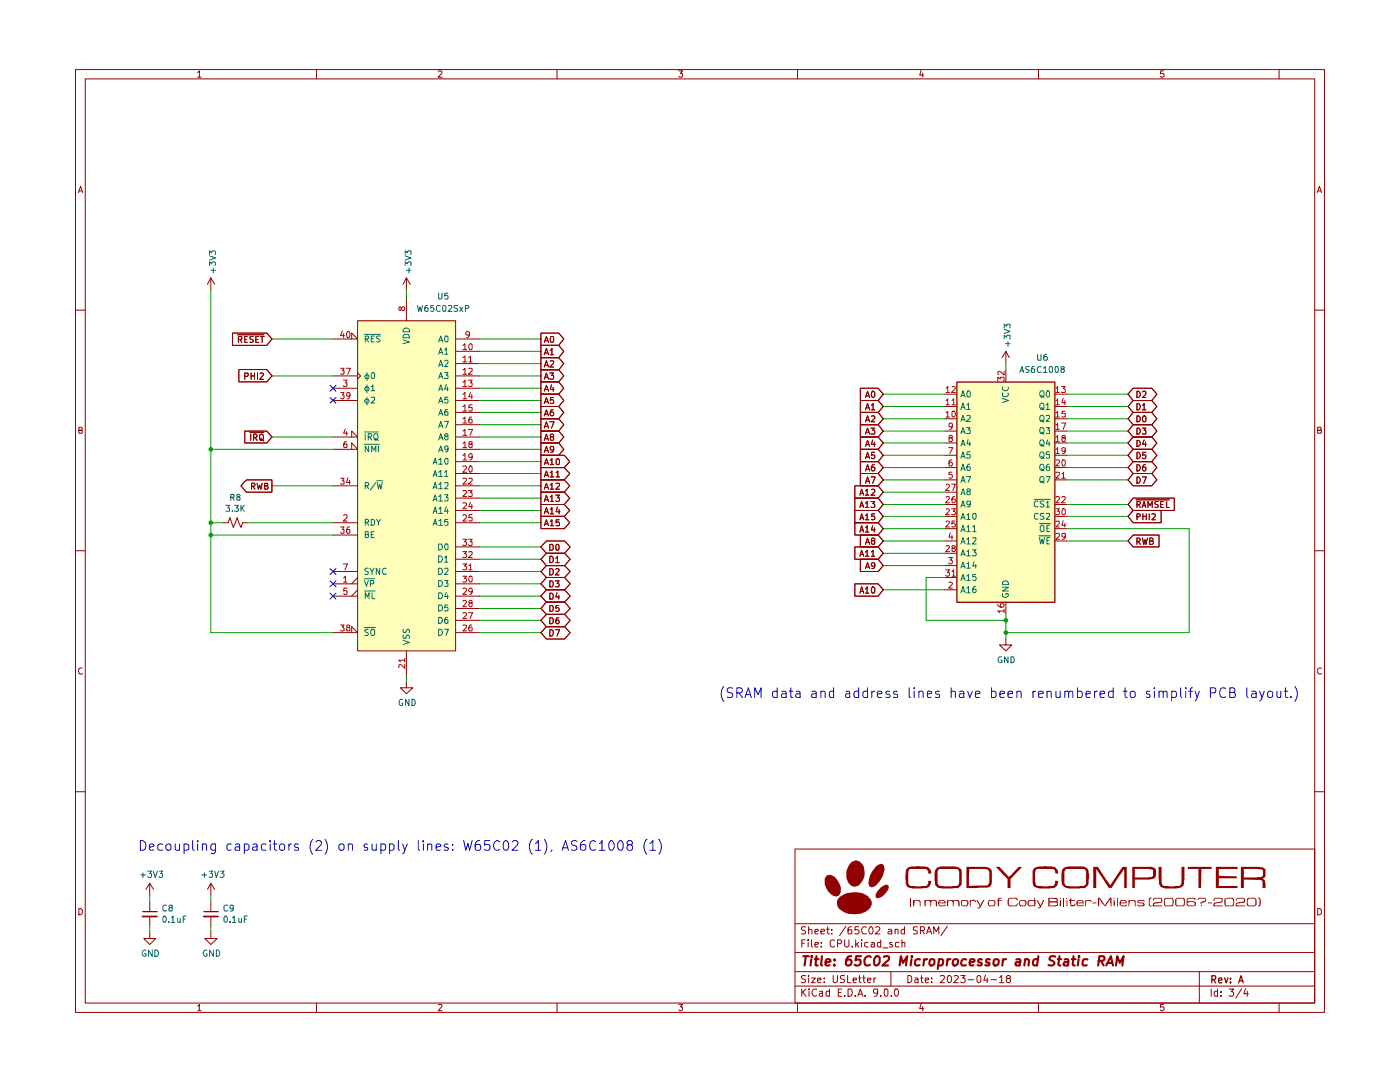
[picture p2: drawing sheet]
<svg xmlns="http://www.w3.org/2000/svg" width="279mm" height="216mm" viewBox="0 0 279 216" stroke-linecap="round" stroke-linejoin="round" font-family="sans-serif">
<g fill="none" stroke="#910000" stroke-width=".2">
<path d="M15.1 13.9h249.2v188.1h-249.2zM17 15.7h245.4v184.4h-245.4zM39.5 14.5l.3-.4v1.3M39.5 15.4h.6M63.2 13.9v1.8M87.5 14.2l.5-.1 .2 .3-.7 1h.7M111.2 13.9v1.8M135.5 14.1h.7l-.4 .5h.3v.7l-.5 .1-.1-.2M159.2 13.9v1.8M183.8 14.1l-.2 .9h.7M184.1 14.6v.8M207.3 13.9v1.8"/>
<path d="M232.2 14.1h-.6v.6l.6-.1 .1 .2v.4l-.2 .2h-.4l-.1-.2M255.3 13.9v1.8M15.7 38.4l.4-1.2 .4 1.2M15.7 38.1h.6M262.9 38.4l.4-1.2 .4 1.2M263.1 38.1h.5M15.1 61.9h1.9M262.4 61.9h1.9M15.7 85.8h.5l.2-.2-.1-.3h-.6v1.1h.6l.1-.5-.2-.1M263 85.8h.6v-.5h-.6v1.1h.6l.1-.4-.1-.2h-.2M15.1 109.9h1.9M262.4 109.9h1.9"/>
<path d="M16.4 133.3a.58 .58 0 0 0-.8 .6 .58 .58 0 0 0 .8 .5M263.7 133.3h-.3l-.4 .2 .1 .9 .3 .1 .3-.1M15.1 158h1.9M262.4 158h1.9M158.7 169.4h103.7v30.7h-103.7zM15.7 181.3h.3l.4 .3v.7l-.4 .2h-.3zM158.7 196.8h103.7M158.7 193.9h103.7M158.7 190.1h103.7M158.7 184.3h103.7M160 197.4v1.4M160 188.2h.5"/>
<path d="M160.2 197.9l.7 .9M160.7 187.5h-.7v1.5M160.8 194.7l-.6-.1-.3 .3a.74 .74 0 0 0 .8 .6l.1 .3-.3 .3-.6-.1M160.8 185l-.6-.1-.2 .2v.4l.5 .2 .3 .4-.2 .2h-.7M160.9 197.4l-.9 .7M161.3 187.5v.2M161.3 188v1M161.4 194.6v.2M161.4 185.6l.2-.2 .4 .2v.7M161.4 184.9v1.4M161.4 195.2v.9M161.5 197.4h.1"/>
<path d="M161.5 197.8v1M162 195.2h.7l-.7 .9h.7M162 187.5v1.3l.1 .2M162.6 188.5l.7-.1-.1-.4h-.5l-.1 .2v.6l.2 .2 .4-.1M162.6 185.9l.7-.1-.2-.4h-.3l-.2 .2v.6l.1 .1h.5M163 197.4h-.6a.79 .79 0 0 0-.3 .8 .79 .79 0 0 0 .6 .6l.3-.2M163.1 195.6l.7-.1v-.3h-.6l-.1 .1 .1 .7h.6M163.6 197.9h.6v.9M163.8 185.9l.8-.1-.1-.3-.4-.1-.3 .2 .1 .7h.6M163.9 188.8v.2M163.9 188v.2M164.2 198.1l-.6 .2-.1 .2 .2 .3 .5-.1"/>
<path d="M164.5 195.9v.2M164.5 195.2v.1M164.9 185.4h.6M165.2 184.9v1.3l.1 .1h.2M165.5 197.9l-.4-.1-.3 .3 .1 .6h.6M165.5 197.4v1.4M166 186.3h.1M166 185.5v.1M166.3 194.6l.1 1.4a.52 .52 0 0 0 .7-.2v-1.2M166.5 187.7l-.4-.2-.4 .4 .1 .9 .3 .2 .4-.2M167.1 188.3h.6l.3-.3v-.2l-.3-.3h-.6v1.5M167.3 198h.5"/>
<path d="M168 197.4h-.7v1.4h.7M168.6 198.6v.2M168.6 194.7h-.8a.57 .57 0 0 0 .1 .6 .57 .57 0 0 0 .6 .2l.1 .3a.6 .6 0 0 1-.9 .2M168.6 187.5v1.2l.3 .3h.3l.2-.3v-1.2M168.8 184.8l-1.2 1.9M169.2 194.6v1.5h.6M169.2 197.4h.6a.94 .94 0 0 1-.1 1.4h-.5zM169.9 184.9l-.4 .1-.3 .2v1.1h.8v-.7l-.5-.1-.3 .1v.2M170.1 188.8v.2M170.3 195.6l.6-.1v-.3h-.6v.1v.7h.6M170.7 198.6v.2M170.8 187.5v1.5"/>
<path d="M170.9 188.4l.5 .6M171.2 198.8l.5-1.4 .5 1.4M171.4 184.9h-.7l-.1 .7h.8v.7h-.8M171.4 195.2h.5M171.4 198.4h.6M171.4 188l-.6 .5M171.5 194.6v1.2l.4 .3M172 187.5v.2M172 188v1M172.2 195.2h.5M172.4 194.6v1.2l.1 .3h.2M172.6 198.6v.2"/>
<path d="M172.9 185.1l-.1-.1a.75 .75 0 0 0-.9 .4 .75 .75 0 0 0 .3 .9h.7M173.1 195.6l.7-.1-.1-.3h-.5l-.1 .1 .1 .7h.5M173.2 188h-.5l-.2 .3v.4a.45 .45 0 0 0 .7 .2M173.7 184.9a.87 .87 0 0 1 .3 1.4h-.4l-.2-.5 .1-.6zM173.9 188h.5l.1 1M174.4 195.2v.9M174.5 188.4h-.5l-.2 .2 .2 .4 .5-.1M174.7 185.1l.6-.2 .3 .4-.1 .3-.8 .7h.9M174.8 195.2h-.2l-.2 .2M175.2 197.9l-.3 .3-.5-.1v-.7h.7l.1 .2-.2 1-.5 .2M175.8 198.6v.2M175.8 188h-.5l-.2 .3v.4a.45 .45 0 0 0 .7 .2"/>
<path d="M175.8 187.5v1.5M176.2 189.1h1M176.5 197.4h.5l.2 .2v.9l-.3 .3a.99 .99 0 0 1-.4-1.4zM177.3 185.5l.4-.1 .3 .2v.7h-.7v-.4l.7-.1M177.8 193.9v2.9M177.9 198.6v.2M178.1 188h-.5l-.1 .3 .5 .2 .1 .3-.1 .2-.5-.1M178.6 197.4h.1a.75 .75 0 0 1 .7 .6 .75 .75 0 0 1-.4 .8l-.4-.2-.1-.4zM178.6 185.6l.2-.2 .4 .2v.7M178.6 185.4v.9M179.4 188l-.7 .1v.7l.3 .2 .4-.1M180 188.1l.5-.1 .1 1"/>
<path d="M180 187.5v1.5M180.5 184.9v1.4h-.5l-.2-.2v-.4a.45 .45 0 0 1 .7-.2M181.2 194.6h.3l.4 .4v.7l-.4 .4h-.3zM182.6 195.2h.5l.1 .9M183 185l-.5-.1-.2 .2v.4l.7 .3v.5h-.7M183.2 195.5h-.5l-.2 .2 .2 .4 .5-.1M183.7 185.7l.8-.1v-.5l-.3-.2h-.5v1.4M183.7 195.2h.5M183.9 194.6v1.2l.3 .3M184.1 185.7l.4 .6M184.7 195.6l.6-.1-.1-.3h-.5v.1v.7h.5M184.9 186.3l.5-1.4 .5 1.4"/>
<path d="M185.1 185.9h.7M185.9 195.9v.2M185.9 195.2v.1M186.3 186.3v-1.4l.6 1 .5-1v1.4M187.7 194.8l.2-.2 .5 .1 .1 .5-.9 .9h.9M189.1 184.8l-1.3 1.9M189.2 194.7l.2-.1a.75 .75 0 0 1 .5 .8 .75 .75 0 0 1-.5 .7 1.01 1.01 0 0 1-.2-1.4zM190.4 194.8l.6-.2 .3 .5-1 1h1M191.8 194.6h.8l-.5 .6 .4 .1 .1 .5-.2 .3h-.5l-.1-.2M193.2 195.5h1.1M195 194.9l.3-.3 .4 .3v.9l-.3 .3-.4-.3zM196.7 194.6l-.4 1h.9"/>
<path d="M197 195.2v.9M197.8 195.5h1.1M199.5 195.1l.4-.5v1.5M199.5 196.1h.8M201.2 195.2h-.3l-.1-.3 .4-.3h.2l.3 .3-.1 .3-.8 .3v.3l.4 .3h.2l.3-.3v-.3l-.3-.3M239.3 193.9v6.2M241.7 197.4v1.4M243 197.9l-.4-.1-.3 .3 .1 .6h.6M243 197.4v1.4M243.7 198.6v.2M243.7 197.9v.1M245.3 197.4h.9l-.5 .5h.3l.2 .2-.1 .5-.1 .2h-.5l-.2-.2"/>
<path d="M247.8 197.3l-1.2 1.8M248.6 197.3l-.4 1h1M248.9 197.8v1M263 181.3a.65 .65 0 0 1 .7 .6 .65 .65 0 0 1-.7 .6zM39.5 200.7l.3-.3v1.3M39.5 201.7h.6M63.2 200.1v1.9M87.5 200.5l.5-.1 .2 .3-.7 1h.7M111.2 200.1v1.9M135.5 200.4h.7l-.4 .5h.3v.7l-.5 .1-.1-.2M159.2 200.1v1.9M183.8 200.3l-.2 .9h.7"/>
<path d="M184.1 200.8v.9M207.3 200.1v1.9M232.2 200.4h-.6v.6l.6-.1 .1 .2v.3l-.2 .3h-.4l-.1-.2M255.3 200.1v1.9"/>
</g>
<path d="M241.8 195.4h.7l.1-.6-.8-.1v1.4M242.2 195.4l.4 .7M243.2 195.6l.7-.1-.2-.4-.4 .1-.1 .7 .2 .2 .4-.1M244.4 195.1l.3 1 .4-1M245.6 196v.1M245.6 195.2v.2M247.2 196.1l.5-1.4 .4 1.4M247.4 195.7h.6" fill="none" stroke="#910000" stroke-width=".25"/>
<g fill="none" stroke="#910000" stroke-width=".42">
<path d="M160.3 190.8h1.1M160.8 190.8l-.2 1.9M161.9 191.4l-.1 1.3M162 190.8v.2M162.6 191.4h.8M162.9 190.8l-.1 1.8 .4 .1M164 190.8l-.1 1.6 .1 .3M164.8 192.1l.9-.2-.1-.4a.6 .6 0 0 0-.8 .1v1h.8M166.5 192.5v.2M166.6 191.5v.1M169.9 190.8a.88 .88 0 0 0-1 .8l-.1 .7 .1 .3a.65 .65 0 0 0 1-.3v-.7a.6 .6 0 0 0-1 .3M171.8 190.8h-.9l-.2 .8 .3-.1 .7 .1v.7l-.4 .4h-.5l-.2-.2"/>
<path d="M173.8 191l-.1-.1a.77 .77 0 0 0-.9 .1 1.02 1.02 0 0 0 .2 1.7l.6-.2M174.8 190.9l.4-.1 .3 .2 .1 1-.3 .5-.3 .2-.5-.2a1.44 1.44 0 0 1 .3-1.6zM176.4 191l.3-.2h.5l.2 .2v.3l-.1 .3-1.2 1.1h1.1M179.5 192.7l.3-1.9 .4 1.3 .9-1.3-.3 1.9M181.9 191.4l-.2 1.3M182 190.8v.2M183.6 191.5a.65 .65 0 0 0-.9 .2v.8a.64 .64 0 0 0 .8 .1M184.4 191.4l-.1 1.3M185 191.4l-.4 .1-.2 .2M185.6 191.6l.3-.2 .6 .2v.7l-.4 .4-.5-.1-.1-.3zM187.4 191.5l.5-.1 .3 .2v.7l-.5 .4-.5-.1M187.4 191.4l-.2 1.9"/>
<path d="M189.1 191.4l-.2 1.3M189.7 191.4l-.4 .1-.2 .2M190.3 191.6l.1-.1a.54 .54 0 0 1 .8 .2l-.1 .6-.4 .4h-.2l-.4-.4zM192.8 191.5a.65 .65 0 0 0-.9 .2l-.1 .6 .2 .3h.7M193.5 192.1l.9-.2v-.4l-.6-.1-.2 .2v1h.7M196 191.5a.48 .48 0 0 0-.8 .2 .6 .6 0 0 0 .7 .4l.1 .3a.6 .6 0 0 1-.9 .2M197.6 191.5l-.5-.1-.3 .2v.4l.7 .1-.1 .5h-.8M198.4 191.6l.1-.1a.54 .54 0 0 1 .8 .2l-.1 .8-.6 .2-.4-.4zM200.2 191.4l-.2 1.3M200.8 191.4l-.4 .1-.3 .2M202.8 191.5h.8l-.1 1.2M203.6 191.9l-.9 .2a.36 .36 0 0 0 .2 .6l.6-.1"/>
<path d="M204.6 191.6l.2-.2 .5 .1v1.2M204.6 191.4l-.2 1.3M207.1 191.5l-.5-.1-.4 .3v.8l.3 .2 .5-.1M207.2 190.8l-.2 1.9M210.6 190.9h-.9l-.3 .4 .2 .3a.85 .85 0 0 1 .8 .7 .86 .86 0 0 1-1.1 .3M211.1 191.4h.7M211.5 190.8l-.3 1.6 .1 .2 .3 .1M212.5 191.5h.6v1.2M213.2 191.9l-.6 .1-.4 .4 .3 .3 .6-.1M213.9 191.4h.8M214.2 190.8l-.1 1.6 .1 .2 .3 .1M215.3 191.4l-.2 1.3"/>
<path d="M215.3 190.8v.2M217 191.5l-.6-.1-.3 .3v.9h.8M219.2 191.7h.8l.3-.1v-.7l-.9-.1-.2 1.9M219.7 191.7l.6 1M220.8 192.7l.9-1.9 .4 1.9M221 192.1h1M222.7 192.7l.3-1.9 .5 1.3 .7-1.3-.2 1.9"/>
</g>
<g fill="#910000">
<path d="M167.6 179a4.5 4.5 0 0 1 6.1 .4 1.59 1.59 0 0 1-.7 2.4 4.8 4.8 0 0 1-5.7-.7 1.63 1.63 0 0 1 .3-2.1z"/>
<path d="M194.9 179.6h.2l.6 1.1 .5-1 .2-.1-.7 1.5-.3 .2h-.3l.1-.2 .3-.1v-.2z"/>
<path d="M206.8 179.6l.4 .1 .5 1 .5-1.1h.2l-.8 1.6-.5 .1v-.2l.4-.1v-.2z"/>
<path d="M229.4 179.2l.1-.1 .3 .1-.4 .4v.8l.4 .5-.5-.2z"/>
<path d="M251 179.1l.5 .1a1.61 1.61 0 0 1 0 1.5l-.3 .2-.2-.1 .4-.3v-1z"/>
<path d="M181.7 179.2h.2v1.6h-.2z"/>
<path d="M182.3 179.6l1.3 .1 .1 .1v1h-.1v-.7l-.3-.4h-.7l-.1 1.1h-.2z"/>
<path d="M184.6 179.6h2.1l.3 .4v.8h-.2l-.1-1-.6-.1-.2 .2-.1 .9h-.1l-.1-.9-.2-.2h-.4l-.3 .2v.9h-.1z"/>
<path d="M187.4 179.7l.9-.1a.6 .6 0 0 1 .4 .7h-1.3l.2 .4h.8l.3-.2-.2 .3h-1l-.3-.5 .1-.3h1.2l-.2-.3h-.6l-.4 .3z"/>
<path d="M189.1 179.6h2.2a1.34 1.34 0 0 1 .2 1.2h-.2v-.7l-.3-.4-.6 .1-.1 1h-.1v-.6l-.2-.4h-.7l-.1 1h-.1z"/>
<path d="M191.9 179.7l1-.1a.68 .68 0 0 1 .4 .6 .68 .68 0 0 1-.4 .6h-.7l-.3-.1-.1-.4h.1l.2 .4 .9-.1v-.8l-.9-.1-.2 .6h-.1z"/>
<path d="M193.5 179.6h.6a.59 .59 0 0 1 .7 .3l-.2 .1-.1-.3h-.6l-.2 .4v.7h-.2z"/>
<path d="M197.4 179.7l.9-.1a.72 .72 0 0 1 .1 1.2h-1l-.1-.1-.2-.4h.3v.3l.2 .1h.7l.2-.3v-.4l-.3-.3h-.6l-.2 .2v.4h-.3z"/>
<path d="M199.3 179.2h.6h.1l-.6 .2v.2l.6 .1h-.6v1l-.3 .1v-1.1l-.1-.1z"/>
<path d="M201.2 179.3l.3-.1h1.4l.2 .5h-.2l-.2-.4h-1.1l-.3 .2v1l.2 .2h1.1l.5-.4-.2 .5h-1.6l-.2-.4z"/>
<path d="M203.5 179.7a1.15 1.15 0 0 1 1.3 0l.1 .6-.3 .5h-1l-.3-.5 .2-.2 .1 .5 .9 .1 .1-.3v-.6l-.9-.1-.2 .4h-.1z"/>
<path d="M205.3 179.6l1.1 .1v-.5h.2v1.6h-1.2l-.3-.1v-.4h.2l.2 .4h.7l.2-.3v-.4l-.2-.3h-.7l-.2 .2v.4h-.2z"/>
<path d="M209.2 179.2h1.7l.3 .4-.2 .3 .2 .8-.6 .1h-1.4v-.7h.3v.6h1l.5-.2-.2-.4h-1.6v-.3h1.6v-.4l-1.3-.1v.5h-.3z"/>
<path d="M211.6 179.6h.1v1.2h-.2z"/>
<path d="M212.2 179.2h.1v1.6h-.1z"/>
<path d="M212.8 179.6h.2v1.2h-.2z"/>
<path d="M213.6 179.2h.2v.4l.8 .1h-.8v.9h.6l.1-.3 .1 .1-.1 .4a.64 .64 0 0 1-.9-.1l-.1-.9-.2-.1 .2-.1z"/>
<path d="M214.9 179.8l.2-.2 1 .1 .2 .6h-1.2v.3h1.2a1.15 1.15 0 0 1-1.2 .2l-.3-.4v-.4h1.3l-.2-.3h-.6l-.2 .3h-.3z"/>
<path d="M216.6 179.6h.1v.1l.3-.1h.7l.1 .4-.4-.3h-.5l-.2 .4v.7h-.1z"/>
<path d="M219.1 179.2h.4l.1 .1 .9 1.3 .9-1.4h.4v1.6h-.1l-.1-1.4-1.1 1.4-1.1-1.5v1.5h-.2z"/>
<path d="M222.2 179.6h.2l.1 .4-.1 .8h-.2z"/>
<path d="M222.9 179.2h.2v1.6h-.2z"/>
<path d="M223.5 179.7l.3-.1h.7l.3 .1 .1 .6h-1.2v.2l.2 .2h.6l.4-.2v.2l-.3 .1h-.8l-.4-.3v-.5h1.3l-.2-.3h-.6l-.2 .3h-.3z"/>
<path d="M225.2 179.6h1.1l.3 .1v1.1h-.1v-.7l-.3-.4h-.5l-.2 .2-.1 .9h-.2z"/>
<path d="M227.1 179.7a1.5 1.5 0 0 1 1.3 0v.2l-.3-.2-.9 .1 .1 .3h.8l.3 .3-.1 .4h-1.1l-.2-.3 .3 .2h.6l.3-.3-.2-.1h-.7l-.3-.2z"/>
<path d="M230.2 179.2h1.5a.56 .56 0 0 1 .2 .6 .56 .56 0 0 1-.6 .4l-.9 .1-.1 .3 1.6 .1v.1h-1.9l.2-.6 1.3-.2 .2-.2-.1-.5h-1.1l-.4 .4z"/>
<path d="M232.5 179.2h1.1a.61 .61 0 0 1 .7 .7l-.3 .9h-1.4l-.3-.1v-.7h.2v.5l.2 .2h1.1l.2-.3v-.9l-.2-.2h-1.1l-.1 .1-.1 .6h-.2v-.5z"/>
<path d="M234.7 179.2h1.5l.3 .2v1.2l-.3 .2h-1.4l-.3-.4v-.4h.3v.5l.1 .2h1.2l.2-.8-.2-.6h-1.2l-.1 .7h-.3z"/>
<path d="M237 179.2h1.5l.1 .4-.4-.3h-1.1l-.1 .5 1.5 .1 .2 .3v.4l-.4 .2h-1.2l-.3-.4h.2l.1 .3h1.2l.1-.5-.2-.2h-.9l-.3 .2v.2h-.2v-.8z"/>
<path d="M239.6 180.7h.2v.1h-.2z"/>
<path d="M242.3 179.2h1.5l.2 .1v.6l-.2 .2-1.4 .2v.3l1.6 .1v.1h-1.9v-.4l.3-.3 1.4-.3-.1-.5h-1.1l-.2 .1v.3h-.3z"/>
<path d="M244.4 179.3l.4-.1h1.2l.3 .2v1.2l-.3 .2h-1.4l-.3-.4v-.4h.3v.6l.2 .1h1.1a1.31 1.31 0 0 0 .1-1.3l-1.3-.1-.1 .7h-.3z"/>
<path d="M246.8 179.2h1.4l.3 .3v.4l-.3 .3-1.2 .1-.2 .3 1.7 .1v.1h-2l.2-.6 1.5-.3v-.6h-1.2l-.2 .4h-.2z"/>
<path d="M248.8 179.4l.4-.2h1.2l.4 .4v.9l-.4 .3h-1.3l-.3-.2v-.7h.2l.1 .7 .2 .1h1.1l.1-.2v-1l-.1-.2h-1.1l-.3 .4v.2h-.2z"/>
<path d="M239.2 179.2h.1a1.42 1.42 0 0 1 1.3 0l.1 .6-.4 .3h-.4l-.2 .4-.1-.4 .3-.3h.5l.1-.4-1.1-.1-.5 .3z"/>
<path d="M218 180.1l.9 .1-.9 .1z"/>
<path d="M241.1 180.1h.7l.1 .2h-.9z"/>
<path d="M211.6 179.2l.1 .1-.2-.1z"/>
<path d="M212.8 179.2h.2v.1h-.2z"/>
<path d="M222.2 179.2h.3l-.3 .1z"/>
<path d="M175.9 177l.4-.2a.61 .61 0 0 1 .8-.2 .61 .61 0 0 1 .2 .9 2.59 2.59 0 0 1-2.3 1.7l-.3-.2v-.5l.6-1z"/>
<path d="M164.9 174.7h.2a1.75 1.75 0 0 1 2.1 1.1 2.36 2.36 0 0 1 .2 2.9 1.44 1.44 0 0 1-1.6-.3 3.2 3.2 0 0 1-1-3.4z"/>
<path d="M181.1 173.2a2.18 2.18 0 0 1 1.6-.3h1.8a1.29 1.29 0 0 1 1.3 1.4h-.6v-.5l-.4-.4h-3.2l-.3 .6v2.2l.1 .4a6.2 6.2 0 0 0 3.7 0l.1-.8h.6a1.24 1.24 0 0 1-1.5 1.4h-2.5a1.09 1.09 0 0 1-1-.8l-.1-1.7a1.84 1.84 0 0 1 .4-1.5z"/>
<path d="M187 173.1l.5-.1a10.7 10.7 0 0 1 3.8 .1l.5 .3 .1 .3v2.9l-.8 .6-3.2 .1a1.45 1.45 0 0 1-1.4-1.5v-.8h.6v1.3l.3 .4 1 .2 2.5-.1a.43 .43 0 0 0 .4-.5l.1-2.2-.2-.6-3.8-.1-.3 .4v1.2h-.6l.1-1.3z"/>
<path d="M206.5 173.1a6.5 6.5 0 0 1 4.1 0 1.19 1.19 0 0 1 .6 1.2l-.6-.1-.1-.6-.3-.2h-3.2l-.3 .2-.1 .4v1.9a.74 .74 0 0 0 .5 .9h3l.3-.2 .2-.8h.6a1.23 1.23 0 0 1-.9 1.4l-2.9 .1a1.17 1.17 0 0 1-1.3-1.1v-2.5z"/>
<path d="M212.3 173.1l.9-.2h3a1.49 1.49 0 0 1 1.1 1.5v1.2a1.52 1.52 0 0 1-.8 1.6l-3.2 .1a1.45 1.45 0 0 1-1.5-1.5v-.9h.6l.1 1.5 .2 .3 .9 .2 2.7-.1 .4-.5v-2.5l-.4-.4h-3.5l-.4 .4v1.1h-.6v-.6a1.4 1.4 0 0 1 .5-1.2z"/>
<path d="M231.2 173h.6v3.1l.2 .5 .2 .2 1.1 .1 2.1-.1 .3-.3 .1-3.5h.6v2.5l-.3 1.3-.2 .2-1 .3-2.6-.1a1.04 1.04 0 0 1-1-.8z"/>
<path d="M192.9 173h3.9a1.51 1.51 0 0 1 1.1 .8v2.3a1.04 1.04 0 0 1-.8 1l-4.2 .1v-.4l4.1-.1 .4-.3v-.4v-1.9l-.2-.5-.5-.2h-3.2l-.1 3.4h-.5z"/>
<path d="M198.7 173h.8l1.8 2 2-2 .7 .1-2.3 2.3v1.8h-.6v-1.8z"/>
<path d="M218.2 173h.9l2.5 3.6 2.4-3.6h.9v4.2h-.5l-.1-3.7-2.5 3.7h-.2l-.4-.1-2.4-3.7v3.8h-.6z"/>
<path d="M226 173h4l.5 .2 .2 .4a1.82 1.82 0 0 1-.3 1.7l-1 .2h-2.9v1.7h-.5v-2.1h3l.8-.1 .3-.3v-1.1l-.2-.1-3.4-.1v1.7h-.5z"/>
<path d="M237.1 173h4.7v.4h-2l-.1 3.8h-.5v-3.8h-2.1z"/>
<path d="M242.7 173h4.3v.4h-3.8v1.3l3.6 .1v.5h-3.6v1.5h3.8v.4h-4.3z"/>
<path d="M247.6 173h3.8l.6 .1 .4 .2 .2 .2v1.2l-.4 .6h-.2l.5 .5 .1 1.4h-.6v-1.3l-.3-.3-3.5-.1v1.7h-.6v-2.1l4-.1 .4-.1v-.2v-1.1l-.3-.1-3.5-.1v1.7h-.6z"/>
<path d="M174.8 172.9l.4-.3a.76 .76 0 0 1 .9-.2 .76 .76 0 0 1 .4 .8 4.8 4.8 0 0 1-2.2 3.8 .82 .82 0 0 1-.9-.3 .82 .82 0 0 1 0-1l.1-.5a5.6 5.6 0 0 1 1.3-2.3z"/>
<path d="M169.8 172.1a1.49 1.49 0 0 1 2.6 .8 3.3 3.3 0 0 1-1.2 3.9 1.57 1.57 0 0 1-2.2-1.4 3.6 3.6 0 0 1 .8-3.3z"/>
</g>
<g fill="#ffb">
<path d="M190.9 76.2h19.6v43.9h-19.6z"/>
<path d="M71.4 64h19.5v65.9h-19.5z"/>
</g>
<g fill="none" stroke="#910000" stroke-width=".2">
<path d="M42.1 55.5v2.4M42.1 55.5l-.7 1.2M42.1 55.5l.7 1.2M81.1 55.5v2.4M81.1 59.2v4.8M81.1 55.5l-.7 1.2M81.1 55.5l.8 1.2M46.4 66.5h6.9l1 1.1-1 1.3h-6.9zM47.4 66.8h5.3M47.6 67.7h.6l.1-.5-.7-.1v1.2M47.7 73.7h5.6l1 1.3-1 1.2h-5.6zM47.9 67.7l.4 .6"/>
<path d="M48.8 75.1h.6l.1-.2v-.4l-.7-.1v1.3M48.8 67.7h.4M49.4 67.1h-.6v1.2h.6M50.1 74.4v1.3M50.1 75h.7M50.5 67.1h-.5a.47 .47 0 0 0 0 .5 .47 .47 0 0 0 .5 .2v.4h-.6M50.8 74.4v1.3M51.1 67.7h.4M51.4 74.4v1.3M51.6 67.1h-.5v1.2h.5M51.9 74.5l.4-.1 .3 .4-.8 .9h.8M52 67.1h.7"/>
<path d="M52.3 67.1v1.2M66.5 75h4.9M66.5 67.6h4.9l-1.2-1.1v1.1M66.5 77.5h4.9M66.5 79.9h4.9M71.4 64h19.5v65.9h-19.5zM71.4 74.4l.6 .6-.6 .6M90.9 75h4.9M90.9 67.6h4.9M90.9 77.5h4.9M90.9 79.9h4.9M90.9 70.1h4.9"/>
<path d="M90.9 72.6h4.9M107.9 73.7h3.6l1 1.3-1 1.2h-3.6zM107.9 68.9h3.6l1 1.2-1 1.3h-3.6zM107.9 66.5h3.6l1 1.1-1 1.3h-3.6zM107.9 78.7h3.6l1 1.2-1 1.2h-3.6zM107.9 76.2h3.6l1 1.3-1 1.2h-3.6zM107.9 71.4h3.6l1 1.2-1 1.2h-3.6zM108.6 75.7l.4-1.3 .5 1.3M108.6 70.8l.4-1.3 .5 1.3M108.6 68.3l.4-1.2 .5 1.2M108.6 78.1l.4-1.2 .5 1.2M108.6 73.2l.4-1.2 .5 1.2"/>
<path d="M108.8 75.3h.5M108.8 70.4h.5M108.8 68h.5M108.8 77.7h.5M108.8 72.9h.5M109.7 74.4h.8l-.4 .5 .4 .1v.5l-.3 .2h-.3l-.2-.2M109.8 69.9l.3-.4v1.3M109.8 72.1l.2-.1h.4l.1 .5-.8 .7h.8M109.8 70.8h.7M110 67.1h.3l.2 .2v.8a.35 .35 0 0 1-.4 .2 .35 .35 0 0 1-.3-.4zM110.1 76.8l-.3 .9h.8M110.4 77.3v.8"/>
<path d="M110.5 79.3h-.6l-.1 .6 .2-.1h.4l.1 .6h-.7M171.7 79.9h3.6l1 1.2-1 1.2h-3.6zM171.7 77.5h3.6l1 1.2-1 1.2h-3.6zM172.7 79.3l.4-1.2 .5 1.2M172.9 79h.5M174.2 78.1l.4 .2v.8l-.3 .2a.75 .75 0 0 1-.1-1.2zM188.5 78.7h2.4M200.7 70.1l-.7 1.3M200.7 70.1l.7 1.3M200.7 70.1v2.5M200.7 73.8v2.4M210.5 78.7h2.4"/>
<path d="M226.1 77.5h3.8l1 1.2-1 1.2h-3.8l-1-1.2zM226.1 79.9h3.8l1 1.2-1 1.2h-3.8l-1-1.2zM226.9 78.1a.64 .64 0 0 1 .7 .6 .64 .64 0 0 1-.7 .6zM228 78.2l.2-.1h.3l.2 .1v.5l-.7 .6h.7M48.8 86h4.5l1 1.2-1 1.2h-4.5zM49.2 95.8h5.1v2.4h-5.1l-1.1-1.3zM49.9 86.3h2.8M50 86.6v1.3M50.2 97l.6-.1v-.5h-.6v1.2M50.5 97l.4 .6M50.6 87.3l.6-.1v-.5l-.6-.1v1.3M50.9 87.3l.4 .6"/>
<path d="M51.3 96.4l.3 1.2 .2-.8 .3 .8 .2-1.2M51.8 86.8l.5-.2a.86 .86 0 0 1 0 1.3l-.5-.2zM52 87.5l.7 .5M52.8 96.9h.5l.1-.4-.6-.1v1.2l.6-.1 .1-.3-.2-.3M66.5 87.2h4.9l-1.2-1.2v1.2M66.5 89.7h4.9l-1.2-1.3v1.3M66.5 96.9h4.9M90.9 87.2h4.9M90.9 89.7h4.9M90.9 96.9h4.9M90.9 82.3h4.9M90.9 84.7h4.9"/>
<path d="M90.9 92.1h4.9M90.9 94.5h4.9M90.9 99.4h4.9M107.9 93.3h4.7l1.1 1.2-1.1 1.3h-4.7zM107.9 98.2h4.7l1.1 1.2-1.1 1.3h-4.7zM107.9 95.8h4.7l1.1 1.1-1.1 1.3h-4.7zM107.9 90.8h4.7l1.1 1.3-1.1 1.2h-4.7zM107.9 88.4h3.6l1 1.3-1 1.1h-3.6zM107.9 83.6h3.6l1 1.1-1 1.3h-3.6zM107.9 81.1h3.6l1 1.2-1 1.3h-3.6zM107.9 86h3.6l1 1.2-1 1.2h-3.6zM108.6 95.2l.4-1.2 .5 1.2"/>
<path d="M108.6 97.6l.4-1.2 .5 1.2M108.6 92.7l.4-1.2 .5 1.2M108.6 90.3l.4-1.2 .5 1.2M108.6 80.5l.4-1.2 .5 1.2M108.6 85.4l.4-1.2 .5 1.2M108.6 83l.4-1.2 .5 1.2M108.6 87.9l.4-1.3 .5 1.3M108.8 99.7h.5M108.8 94.8h.5M108.8 97.3h.5M108.8 92.4h.5M108.8 89.9h.5"/>
<path d="M108.8 80.2h.5M108.8 85.1h.5M108.8 82.6h.5M108.8 87.5h.5M109.7 84.2h.9l-.5 1.2M109.8 94.3l.3-.3v1.2M109.8 99.1l.3-.3v1.3M109.8 96.8l.3-.4v1.2M109.8 91.9l.3-.4v1.2M109.8 95.2h.7M109.8 97.6h.7M109.8 92.7h.7"/>
<path d="M110.1 87.1h-.2a.34 .34 0 0 1 .1-.4 .34 .34 0 0 1 .5 .1l-.1 .3h-.3l-.3 .3 .1 .4 .2 .1 .4-.2v-.4l-.3-.2M110.4 81.8l-.4 .1-.2 .8a.42 .42 0 0 0 .7 .2l-.1-.6a.36 .36 0 0 0-.6 .2M110.5 89.6l-.1 .1a.36 .36 0 0 1-.6-.1v-.3a.42 .42 0 0 1 .7-.1v.8l-.3 .3h-.3M110.9 98.8h.8l-.5 .5h.4v.7l-.5 .1-.2-.2M111 94.3l.3-.3v1.2M111 96.5l.6-.1 .1 .4-.8 .8h.8M111 95.2h.7M111.1 91.6l.2-.1a.77 .77 0 0 1 .2 1.2h-.3l-.2-.2zM170.6 96.9h4.7l1 1.3-1 1.2h-4.7zM170.6 99.4h4.7l1 1.3-1 1.2h-4.7zM171.6 98.8l.4-1.2 .4 1.2M171.7 94.5h3.6l1 1.3-1 1.1h-3.6z"/>
<path d="M171.7 92.1h3.6l1 1.2-1 1.2h-3.6zM171.7 89.7h3.6l1 1.1-1 1.3h-3.6zM171.7 82.3h3.6l1 1.3-1 1.1h-3.6zM171.7 87.2h3.6l1 1.2-1 1.3h-3.6zM171.7 84.7h3.6l1 1.3-1 1.2h-3.6zM171.7 98.5h.6M172.7 98l.4-.4v1.2M172.7 96.4l.4-1.2 .5 1.2M172.7 94l.4-1.3 .5 1.3M172.7 91.5l.4-1.2 .5 1.2M172.7 81.8l.4-1.3 .5 1.3M172.7 84.2l.4-1.2 .5 1.2"/>
<path d="M172.7 89.1l.4-1.2 .5 1.2M172.7 86.6l.4-1.2 .5 1.2M172.7 98.8h.7M172.9 96h.5M172.9 93.6h.5M172.9 91.2h.5M172.9 81.4h.5M172.9 83.8h.5M172.9 88.7h.5M172.9 86.3h.5M173.8 95.2h.9l-.5 1.2M173.8 85.4h.8l-.4 .4 .4 .2v.5h-.8"/>
<path d="M173.9 97.7h.7v.4l-.8 .7h.8M173.9 80.9l.3-.4v1.3M173.9 83.1h.7v.4l-.8 .7h.8M173.9 81.8h.7M174.2 87.8l-.3 .8h.8M174.5 92.7h-.3a.93 .93 0 0 0-.2 1.2l.3 .1 .3-.2v-.5l-.6-.1-.1 .3M174.5 88.2v.9M174.6 90.3h-.6l-.1 .5h.7v.6l-.3 .1-.4-.1M188.5 81.1h2.4M188.5 83.6h2.4M188.5 86h2.4M188.5 88.4h2.4"/>
<path d="M188.5 90.8h2.4M188.5 93.3h2.4M188.5 95.8h2.4M188.5 98.2h2.4M210.5 81.1h2.4M210.5 83.6h2.4M210.5 86h2.4M210.5 88.4h2.4M210.5 90.8h2.4M210.5 93.3h2.4M210.5 95.8h2.4M226.1 99.4h8.3v2.5h-8.3l-1-1.2z"/>
<path d="M226.1 89.7h3.8l1 1.1-1 1.3h-3.8l-1-1.3zM226.1 94.5h3.8l1 1.3-1 1.1h-3.8l-1-1.1zM226.1 92.1h3.8l1 1.2-1 1.2h-3.8l-1-1.2zM226.1 84.7h3.8l1 1.3-1 1.2h-3.8l-1-1.2zM226.1 82.3h3.8l1 1.3-1 1.1h-3.8l-1-1.1zM226.1 87.2h3.8l1 1.2-1 1.3h-3.8l-1-1.3zM226.7 99.7h6.6M226.9 90.3a.64 .64 0 0 1 .7 .6 .64 .64 0 0 1-.7 .6zM226.9 95.2a.64 .64 0 0 1 .7 .6 .64 .64 0 0 1-.7 .6zM226.9 92.7a.64 .64 0 0 1 .7 .6 .64 .64 0 0 1-.7 .7zM226.9 85.4h.4l.2 .3 .1 .4-.3 .5h-.4zM226.9 83a.66 .66 0 0 1 .7 .4 .66 .66 0 0 1-.3 .8h-.4z"/>
<path d="M226.9 87.9h.4a.66 .66 0 0 1 .3 .7 .66 .66 0 0 1-.7 .5zM226.9 80.5a.64 .64 0 0 1 .7 .6 .64 .64 0 0 1-.7 .7zM228 95.2h.8l-.5 1.2M228 85.4h.7l-.4 .4 .4 .2v.5h-.7M228 80.9h.2l.1-.4v1.3M228 81.8h.7M228.2 83.1l.2-.1 .3 .2v.8l-.2 .2-.3-.1a.78 .78 0 0 1 0-1zM228.3 87.8l-.3 .8h.8M228.6 92.7l-.4 .2-.2 .8 .3 .3 .4-.2-.1-.6h-.4l-.2 .3M228.6 88.2v.9M228.7 90.3h-.6l-.1 .5h.7v.6l-.2 .1h-.3l-.2-.1M44.5 104.3h1l.4-1 .7 1.9 .7-1.9 .8 1.9 .3-.9h1"/>
<path d="M66.5 104.3h4.9M66.5 106.8h4.9M66.5 114h4.9M66.5 116.5h4.9M66.5 119h4.9M71.4 115.2l-1.2 1.3M71.4 117.7l-1.2 1.3M90.9 104.3h4.9M90.9 114h4.9M90.9 116.5h4.9M90.9 119h4.9M90.9 101.9h4.9"/>
<path d="M90.9 109.1h4.9M90.9 111.6h4.9M107.9 100.7h4.7l1.1 1.2-1.1 1.1h-4.7zM107.9 103h4.7l1.1 1.3-1.1 1.2h-4.7zM108.6 102.5l.4-1.2 .5 1.2M108.6 100.1l.4-1.3 .5 1.3M108.6 104.9l.4-1.2 .5 1.2M108.8 102.1h.5M108.8 104.6h.5M109 110.4h3.7l1.1 1.2-1.1 1.3h-3.7l-1.1-1.3zM109 107.9h3.7l1.1 1.2-1.1 1.3h-3.7l-1.1-1.3zM109 112.9h3.7l1.1 1.1-1.1 1.2h-3.7l-1.1-1.2z"/>
<path d="M109 115.2h3.7l1.1 1.3-1.1 1.2h-3.7l-1.1-1.2zM109 117.7h3.7l1.1 1.3-1.1 1.1h-3.7l-1.1-1.1zM109.7 111h.4l.3 .3v.6l-.3 .4h-.4zM109.7 108.6h.5l.2 .3v.7l-.3 .2h-.4zM109.7 113.5h.4l.3 .3v.6l-.3 .3h-.4zM109.7 115.9h.4l.3 .3v.6l-.2 .3h-.5zM109.7 118.4h.4l.3 .2v.7l-.2 .2h-.5zM109.8 101.6l.3-.3v1.2M109.8 104.1l.3-.4v1.2M109.8 102.5h.7M109.8 100.1h.7M109.8 104.9h.7"/>
<path d="M110.8 115.9h.8l-.4 .5h.3l.1 .2-.1 .5-.7-.1M110.9 111.4l.3-.4v1.3M110.9 113.6l.4-.1 .3 .3-.8 .9h.8M110.9 112.3h.7M111 108.7l.4-.1a.86 .86 0 0 1-.1 1.2l-.3-.1zM111.2 118.3l-.3 .8h.8M111.2 101.2l-.2 .9h.8M111.5 118.8v.7M111.6 103.7h-.6v.6l.2-.2 .4 .1v.7l-.6-.1M111.6 101.7v.8M170.6 116.5h4.7l1 1.2-1 1.3h-4.7zM170.6 109.1h4.7l1 1.3-1 1.2h-4.7z"/>
<path d="M170.6 101.9h4.7l1 1.1-1 1.3h-4.7zM170.6 104.3h4.7l1 1.2-1 1.3h-4.7zM171.6 118.4l.4-1.3 .4 1.3M171.6 101.3l.4-1.2 .4 1.2M171.6 111l.4-1.2 .4 1.2M171.6 103.7l.4-1.2 .4 1.2M171.6 106.2l.4-1.3 .4 1.3M171.7 111.6h3.6l1 1.3-1 1.1h-3.6zM171.7 106.8h3.6l1 1.1-1 1.2h-3.6zM171.7 100.9h.6M171.7 118h.6M171.7 110.7h.6"/>
<path d="M171.7 103.4h.6M171.7 105.8h.6M172.7 117.5l.4-.4v1.3M172.7 113.5l.4-1.2 .5 1.2M172.7 100.4l.4-.3v1.2M172.7 108.6l.4-1.2 .5 1.2M172.7 110.1l.4-.3v1.2M172.7 102.9l.4-.4v1.2M172.7 105.2h.2l.2-.3v1.3M172.7 118.4h.7M172.7 101.3h.7M172.7 111h.7"/>
<path d="M172.7 103.7h.7M172.7 106.2h.7M172.9 113.1h.5M172.9 108.2h.5M173.8 100.1h.8l-.4 .4 .4 .2v.5h-.8M173.9 110.1l.3-.3v1.2M173.9 111h.7M174.2 117.1l.4 .2v.8l-.1 .2-.3 .1a.9 .9 0 0 1 0-1.3zM174.2 107.9h-.2a.34 .34 0 0 1 .1-.5 .34 .34 0 0 1 .5 .1l-.1 .4h-.3l-.3 .2 .1 .4 .2 .1 .4-.1v-.5l-.3-.1M174.2 104.9l-.3 .8h.8M174.5 105.3v.9M174.6 112.8l-.1 .1-.3 .1-.2-.1-.1-.4a.42 .42 0 0 1 .7-.2v.9l-.3 .3h-.3"/>
<path d="M174.6 102.5h-.6l-.1 .5h.7v.6h-.7M188.5 100.7h2.4M188.5 103h2.4M188.5 105.5h2.4M188.5 107.9h2.4M188.5 110.4h2.4M188.5 112.9h2.4M188.5 115.2h2.4M188.5 117.7h2.4M210.5 100.7h2.4M210.5 103h2.4M210.5 105.5h2.4"/>
<path d="M210.5 107.9h2.4M226.1 101.9h5.6v2.4h-5.6l-1-1.3zM226.1 106.8h5.2v2.3h-5.2l-1-1.2zM226.9 100.7h.5l.2-.5-.2-.1h-.5v1.2M226.9 103.1l.6-.1 .1-.3-.2-.2h-.5v1.2M226.9 108h.4l.3-.4-.3-.2h-.4v1.2M227.2 100.7l.4 .6M227.2 108l.4 .6M227.9 101.3l.4-1.2 .4 1.2M228 107.4l.3 1.2 .2-.9 .2 .9 .3-1.2M228 100.9h.6M228.1 103h.7"/>
<path d="M228.1 102.5v1.2M228.8 102.5v1.2M229.1 101.3v-1.2l.4 .8 .5-.8v1.2M229.4 102.5v1.2M229.4 107.9h.6v-.5h-.6v1.2h.6l.2-.4-.3-.3M229.9 102.6h.6v.4l-.6 .7h.6M231.1 100.1h-.6v.1v.4l.6 .2v.4h-.6M231.6 100.7h.5M232.2 100.1h-.6v1.2h.6M232.8 100.1v1.2h.5M66.5 126.2h4.9l-1.2-1.2v1.2M81.1 136v1.2h1.3l-1.3 1.2-1.2-1.2h1.2"/>
<path d="M81.1 129.9v4.9M90.9 126.2h4.9M90.9 121.4h4.9M90.9 123.8h4.9M109 122.6h3.7l1.1 1.2-1.1 1.2h-3.7l-1.1-1.2zM109 125h3.7l1.1 1.2-1.1 1.3h-3.7l-1.1-1.3zM109 120.1h3.7l1.1 1.3-1.1 1.2h-3.7l-1.1-1.2zM109.7 123.3h.5l.2 .2v.7l-.3 .3h-.4zM109.7 125.6h.4l.3 .4v.6l-.3 .3h-.4zM109.7 120.8h.5l.2 .3v.6l-.3 .3h-.4zM110.8 125.6h.9l-.5 1.3M111.5 123.3l-.4 .1-.2 .8a.35 .35 0 0 0 .3 .3 .35 .35 0 0 0 .4-.3v-.3a.35 .35 0 0 0-.4-.2 .35 .35 0 0 0-.3 .2"/>
<path d="M111.5 120.8h-.5l-.1 .6 .2-.2 .4 .1v.6h-.6M200.7 127.5v1.2h1.2l-1.2 1.2-1.2-1.2h1.2M200.7 120.1v2.5M29.9 176.3v2.4M29.9 179.9v2M29.9 176.3l-.8 1.2M29.9 176.3l.7 1.2M42.1 176.3v2.4M42.1 179.9v2M42.1 176.3l-.7 1.2M42.1 176.3l.7 1.2M29.9 186v1.3h1.2l-1.2 1.2-1.2-1.2h1.2"/>
<path d="M29.9 182.9v1.9M42.1 186v1.3h1.2l-1.2 1.2-1.2-1.2h1.2M42.1 182.9v1.9"/>
</g>
<path d="M191 76.2h19.5v44h-19.5zM28.5 181.9h2.9M40.7 181.9h2.9" fill="none" stroke="#910000" stroke-width=".25"/>
<g fill="none" stroke="#b90000" stroke-width=".2">
<path d="M68 73.5h.7l-.4 .4 .4 .1v.6h-.7M68 78.3h.7l-.4 .5 .4 .1v.5l-.2 .2h-.3l-.2-.2M68.3 66l-.3 1h.7M68.5 75.9h.8l-.4 .5 .4 .1v.5l-.2 .1h-.4l-.2-.1M68.6 66.5v.9M69.1 73.5h.8l-.5 1.2M69.4 66.1a.68 .68 0 0 1 .5 .7 .68 .68 0 0 1-.5 .6l-.2-.5 .1-.6zM69.8 78.8v.3h-.5a.43 .43 0 0 1-.1-.6 .43 .43 0 0 1 .6-.1v.1a.85 .85 0 0 1-.3 1.1h-.2M80.1 61.5l.2-.3 .5 .2v.4l-.5 .2-.2-.3-.1-.4h-.3v.6l.1 .1 .3-.3M92.4 68.9l.4-.3v1.2M92.4 71.4l.4-.4v1.2M92.4 73.8l.4-.3v1.2"/>
<path d="M92.4 76.3l.4-.4v1.2M92.4 78.7h.1l.3-.4v1.3M92.4 69.8h.7M92.4 72.2h.7M92.4 74.7h.7M92.4 77.1h.7M92.4 79.6h.7M93.5 75.9h.7l-.3 .5 .3 .1v.5l-.1 .1-.6-.1M93.6 71.4l.3-.4v1.2M93.6 73.6l.5-.1 .1 .5-.7 .7h.7M93.6 72.2h.6M93.7 66.6l-.2 .3-.5-.1v-.4l.2-.3h.3a.72 .72 0 0 1 .2 .8 .72 .72 0 0 1-.6 .5"/>
<path d="M93.7 68.7l.3-.1 .2 .2v.8l-.1 .2-.4-.1a.78 .78 0 0 1 0-1zM93.9 78.3l-.3 .9h.7M94.1 78.7v.9M188.8 77.5l.3-.4v1.2M188.8 79.9l.3-.3v1.2M188.8 78.3h.7M190 77.2l.4-.1 .3 .4-.8 .8h.8M190 79.9l.3-.3v1.2M199.1 76v-.7l.5 .3 .1-.3h.5l.2 .1v.5l-.2 .1M200.4 74.1v.7l-.9-.7-.4 .2 .2 .5M210.7 77.5l.4-.4v1.2M210.7 79.9l.4-.3v1.2"/>
<path d="M210.7 78.3h.7M211.8 77.1h.8l-.4 .5 .4 .1v.5h-.8M212.2 79.5l-.3 .8h.8M212.5 79.9v.9M68 95.4h.7l-.4 .5 .4 .1v.5h-.7M68.9 85.6l-.3 .8h.7M69.2 88.1l-.5 .1-.1 .9 .2 .2 .5-.1v-.6h-.5l-.2 .2M69.2 86.1v.8M69.4 95.3l-.2 1h.7M69.8 95.8v.8M92.4 81.1h.1l.3-.3v1.2M92.4 83.6l.4-.4v1.2"/>
<path d="M92.4 86l.4-.3v1.2M92.4 88.5l.4-.4v1.2M92.4 90.8h.1l.3-.3v1.3M92.4 93.1l.1-.1h.4l.2 .2-.7 1h.7M92.4 95.5l.5-.1 .2 .3-.7 .9h.7M92.4 98l.5-.1 .2 .2-.7 1h.7M92.4 82h.7M92.4 84.4h.7M92.4 86.9h.7M92.4 89.3h.7M92.4 91.8h.7M93.5 85.7h.8l-.5 1.2"/>
<path d="M93.5 97.9h.7l-.3 .4 .3 .2v.5h-.7M93.6 95.5h.6v.4l-.7 .7h.7M93.7 93h.3l.2 .2v.8l-.2 .2a.71 .71 0 0 1-.3-1.2zM93.8 88.6l-.2-.3 .1-.2h.4l.1 .4-.6 .3v.3l.2 .2 .4-.1v-.5l-.1-.1M94.1 83.2l-.4 .1a.94 .94 0 0 0 0 1.1l.5-.1v-.5l-.4-.2-.2 .3M94.2 80.8h-.6v.6l.5-.1 .1 .6-.1 .1h-.4l-.1-.1M94.2 91.1l-.1 .2h-.4l-.1-.2v-.3l.2-.3 .4 .2v.7l-.1 .3-.4 .1M188.8 82.4l.3-.4v1.2M188.8 96.8l.4-.2 .2 .1 .1 .3-.8 .9h.8M188.8 99.2l.4-.1 .3 .3-.8 .9h.8M188.8 80.8h.7M188.8 83.2h.7"/>
<path d="M189.3 89.3h.9l-.6 1.2M189.6 87.4l-.2-.1 .2-.4h.4v.5h-.4l-.2 .1v.5l.2 .1h.2l.3-.2-.1-.4-.2-.1M189.9 96.6h.8l-.5 1.3M190 82.2l.2-.2a.6 .6 0 0 1 .6 .6 .6 .6 0 0 1-.5 .6l-.3-.2zM190 91.8h-.4l-.2 .2v.9l.6 .1v-.7l-.4-.1-.2 .3M190 94.2h-.6v.5h.4l.3 .2-.1 .4h-.6M190 80.8h.7M190.1 85l-.1 .2-.6-.1v-.5l.2-.2 .4 .2a.85 .85 0 0 1-.3 1.1h-.2M190.5 99.1h-.3l-.2 .3v.8l.4 .1 .3-.2v-.4l-.2-.1h-.4l-.1 .1M210.7 82.4l.4-.4v1.2M210.7 84.7h.2l.2-.3v1.3M210.7 87.2h.2l.2-.3v1.2"/>
<path d="M210.7 89.7l.4-.4v1.2M210.7 91.9h.7v.4l-.7 .7h.7M210.7 94.3h.7v.4l-.7 .7h.7M210.7 99.2l.2-.1h.3l.2 .1v.4l-.7 .7h.7M210.7 80.8h.7M210.7 83.2h.7M210.7 85.7h.7M210.7 88.1h.7M210.7 90.5h.7M211.8 84.4h.9l-.5 1.3M211.9 94.6l.4-.4v1.2M211.9 99.2l.4-.1 .3 .1v.4l-.8 .7h.8"/>
<path d="M211.9 95.4h.7M212 91.9l.4-.1 .2 .2v.7l-.2 .3-.4-.1zM212.2 87.4h-.2a.34 .34 0 0 1 .1-.5 .34 .34 0 0 1 .5 .1l-.1 .4h-.3l-.3 .2 .1 .5h.2l.4-.1v-.5l-.3-.1M212.6 82h-.6l-.1 .5h.7v.6h-.7M212.6 89.8l-.1 .2a.36 .36 0 0 1-.6-.2v-.2a.42 .42 0 0 1 .7-.2v.9l-.3 .2h-.3M68 105.2h.7l-.4 .5h.4v.6l-.2 .1h-.3l-.2-.1M68.5 112.5h.8l-.5 1.2M68.6 102.9l.1-.2h.4l.2 .2v.4l-.8 .7h.8M68.6 115.3l.3-.3v1.2M68.6 116.2h.7M69.3 117.3h-.6l-.1 .6h.7v.5l-.2 .2h-.4l-.1-.2M69.8 105.2h-.3a.93 .93 0 0 0-.2 1.1 .43 .43 0 0 0 .5-.1 .43 .43 0 0 0 0-.5h-.5l-.1 .2"/>
<path d="M92.4 100.4l.6-.1 .1 .2-.1 .3-.6 .7h.7M92.4 102.9l.1-.2h.4l.2 .3-.1 .3-.6 .7h.7M92.4 107.6h.7l-.4 .5 .4 .2v.3l-.2 .3h-.4l-.1-.2M92.4 110.1h.7l-.4 .4 .4 .2v.4l-.1 .1h-.6M92.4 112.5h.7l-.4 .4 .4 .3-.1 .4h-.6M92.4 115h.7l-.4 .4 .3 .1v.6h-.6M92.4 117.5l.1-.2h.4l.2 .3-.1 .3-.6 .7h.7M92.4 120l.1-.2h.4l.2 .3-.7 1h.7M93.5 107.6h.7l-.3 .5 .3 .1v.5l-.1 .2-.6-.2M93.6 110.1h.6v.5l-.7 .6h.7M93.6 112.9l.3-.4v1.2M93.6 113.7h.6"/>
<path d="M93.7 115h.4l.1 .1v.8l-.3 .3a.84 .84 0 0 1-.2-1.2zM93.9 100.2l-.3 .9h.7M94.1 100.7v.8M94.2 102.7h-.6v.6h.6v.6h-.6M94.2 117.9l-.1 .2h-.4l-.1-.2v-.3l.2-.3 .4 .2v.8l-.1 .2-.4 .1M188.7 113.7h.8l-.4 .5h.3l.1 .2-.1 .5-.5 .1-.2-.2M188.8 101.6l.4-.1 .3 .4-.8 .8h.8M188.8 104.1l.4-.1 .3 .3-.8 .9h.8M188.8 109l.6-.1 .1 .3-.8 .9h.8M189.3 111.2h.8l-.4 .6h.3v.6l-.5 .1-.2-.2M189.4 116.2h.4l.3 .3-.8 .8h.8M189.7 106.3l-.3 .9h.8"/>
<path d="M189.9 101.5h.8l-.5 .5 .5 .2v.3l-.2 .2-.6-.1M190 114l.3-.3v1.3M190 106.8v.8M190 115h.7M190.2 109.4l-.2-.4 .5-.1 .2 .2-.3 .3-.4 .1v.5l.2 .1h.2l.3-.3v-.2l-.3-.2M190.6 104h-.6v.6l.4-.2 .3 .2v.4l-.2 .2-.5-.1M210.7 101.5h.7l-.3 .5 .3 .1v.5h-.7M210.7 104.1h.7v.4l-.7 .7h.7M210.7 106.5h.7v.4l-.7 .7h.7M212 101.6l.3-.1 .3 .3v.7l-.2 .2-.4-.1zM212.2 103.9l-.3 .9h.8M212.5 104.4v.8"/>
<path d="M212.6 106.9l-.3 .3-.3-.1v-.7l.6 .1v.9l-.3 .2h-.3M68 124.7h.7l-.4 .4 .4 .2v.5h-.7M69.4 125.2l-.2-.2a.35 .35 0 0 1 .3-.3 .35 .35 0 0 1 .3 .3v.1l-.5 .2v.6h.5v-.4l-.2-.3M80.8 132.6v.7l-.9-.7-.3 .2 .1 .5M80.8 131.7h-1.2l.3 .4M80.8 131.4v.7M92.4 122.3h.5l.2 .2-.7 .9h.7M92.4 124.8l.5-.1 .2 .3-.7 .9h.7M93.5 122.3h.8l-.5 1.1M93.8 120.3l-.2-.2 .2-.3h.3l.1 .4-.4 .1-.2 .3v.2l.2 .3 .4-.2v-.4l-.1-.2M94.1 124.7l-.4 .1a.94 .94 0 0 0 0 1.1l.5-.1v-.5l-.4-.2-.2 .3M199.1 120.6l.2 .4 .8 .2 .3-.3-.2-.4-.6 .1v.4l.2 .2"/>
<path d="M200.4 121.9h-1.3l.4 .4M200.4 121.6v.7"/>
</g>
<g fill="none" stroke="#006665" stroke-width=".2">
<path d="M72.7 66.7h3.2M72.8 75a.44 .44 0 0 1 .7-.2 .44 .44 0 0 1 0 .7h-.5zM72.9 67.6h.6v-.5h-.6v1.1M73 77.2h.5l.2 .3-.2 .5h-.5l-.2-.3zM73 79.7h.5a.43 .43 0 0 1-.1 .7 .43 .43 0 0 1-.6-.5zM73.1 67.6l.5 .6M73.2 74.3v1.6M73.2 76.8v1.6M73.2 79.2v1.7M74.1 77.1l.3-.3v1.2M74.1 79.3h.7v.5l-.7 .6h.7M74.1 67.6h.4"/>
<path d="M74.1 78h.7M74.2 74.4l.3-.1 .3 .3v.8l-.2 .1h-.4l-.1-.4zM74.7 67.1h-.6v1.1h.6M75.9 67.1h-.7v.4l.7 .4-.3 .3h-.4M80.4 67.8l1.3 .4-1.3 .4M80.5 67l.3-.3h.6l.1 .1 .2 .6h-1.3zM80.5 65.7a.66 .66 0 0 1 .8-.2 .66 .66 0 0 1 .4 .7h-1.3zM87.5 68.2l.5-1.1 .4 1.1M87.5 70.7l.5-1.3 .4 1.3M87.5 73.1l.5-1.2 .4 1.2M87.5 75.5l.5-1.2 .4 1.2M87.5 78l.5-1.2 .4 1.2"/>
<path d="M87.7 67.9h.6M87.7 70.4h.6M87.7 72.8h.6M87.7 75.2h.6M87.7 77.6h.6M88.7 69.8l.4-.4v1.3M88.7 72l.2-.1h.3l.2 .1v.4l-.7 .7h.7M88.7 74.3h.7l-.3 .5 .3 .1v.5h-.7M88.7 70.7h.7M88.9 67.1h.3l.2 .1v.8l-.3 .2a.84 .84 0 0 1-.2-1.1zM89.1 76.7l-.4 .9h.8M89.3 77.2v.8"/>
<path d="M89.4 79.2h-.6l-.1 .6 .2-.1h.3l.2 .1v.5h-.7M191.8 79.2l.4-1.2 .4 1.2M191.9 78.9h.5M193.2 78l.4 .2v.8l-.2 .2a.75 .75 0 0 1-.2-1.2zM200.1 79.5l1.1 .4-1.1 .4M200.1 78.4v.5a.61 .61 0 0 0 .8 .3 .61 .61 0 0 0 .3-.8M200.1 77.2v.5a.61 .61 0 0 0 .7 .2 .61 .61 0 0 0 .4-.7M207.6 78.1l.3-.1 .3 .1a.77 .77 0 0 1-.2 1.1h-.3a.92 .92 0 0 1-.1-1.1zM207.8 78.9l.6 .4M209 78.1l.2-.1 .3 .2v.8l-.3 .2a.71 .71 0 0 1-.2-1.1zM72.7 86.2h2.8M72.7 88.6h3"/>
<path d="M72.9 96.9h.6v-.6h-.6v1.2M72.9 86.5v1.3M73.1 96.9l.5 .6M73.5 87.2l.6-.1v-.5l-.6-.1v1.3M73.6 89v1.2l-.7-1.2v1.2M73.7 87.2l.5 .6M74.2 90.2v-1.2l.4 .8 .4-.8v1.2M74.7 86.7l.5-.2a.86 .86 0 0 1 0 1.3 .46 .46 0 0 1-.6-.4zM74.8 87.5l.7 .4M75 96.3l-1.1 1.5M75.2 95.9h1.2M75.3 96.3l.2 1.2 .3-.8 .2 .8 .3-1.2"/>
<path d="M75.5 89v1.2M86.4 92.6l.5-1.2 .3 1.2M86.4 95.1l.5-1.2 .3 1.2M86.4 97.5l.5-1.2 .3 1.2M86.4 100l.5-1.3 .3 1.3M86.5 99.6h.6M86.5 92.3h.6M86.5 94.7h.6M86.5 97.2h.6M87.5 80.4l.5-1.2 .4 1.2M87.5 82.9l.5-1.2 .4 1.2M87.5 85.3l.5-1.2 .4 1.2"/>
<path d="M87.5 87.8l.5-1.3 .4 1.3M87.5 90.2l.5-1.2 .4 1.2M87.5 91.8l.5-.4v1.2M87.5 94.2l.5-.3v1.2M87.5 96.7l.5-.4v1.2M87.5 99.1h.2l.3-.4v1.3M87.5 92.6h.8M87.5 95.1h.8M87.5 97.5h.8M87.5 100h.8M87.7 80.1h.6M87.7 82.5h.6"/>
<path d="M87.7 85h.6M87.7 87.4h.6M87.7 89.8h.6M88.7 84.1h.8l-.5 1.2M88.7 94.2l.4-.3v1.2M88.7 96.4l.2-.1h.3l.2 .1v.5l-.7 .6h.7M88.7 98.7h.7l-.3 .5 .3 .1v.5l-.2 .2h-.3l-.2-.2M88.7 95.1h.7M88.9 91.5l.3-.1 .2 .3-.1 .8-.4 .1a.94 .94 0 0 1 0-1.1zM89 87l-.3-.2 .3-.3h.2l.2 .4-.4 .1-.3 .3v.2l.3 .3 .4-.2v-.4l-.2-.2M89.3 81.7l-.4 .1-.2 .8 .3 .3 .4-.1v-.6l-.4-.1-.3 .3M89.4 89.5v.2a.42 .42 0 0 1-.5-.1 .42 .42 0 0 1-.1-.5h.6v.8l-.2 .3h-.3"/>
<path d="M191.8 81.7l.4-1.3 .4 1.3M191.8 84.1l.4-1.2 .4 1.2M191.8 86.5l.4-1.2 .4 1.2M191.8 89l.4-1.2 .4 1.2M191.8 91.4l.4-1.2 .4 1.2M191.8 93.9l.4-1.3 .4 1.3M191.8 96.3l.4-1.2 .4 1.2M191.8 98.7l.4-1.2 .4 1.2M191.9 81.3h.5M191.9 83.7h.5M191.9 86.2h.5M191.9 88.6h.5"/>
<path d="M191.9 91.1h.5M191.9 93.6h.5M191.9 95.9h.5M191.9 98.4h.5M192.9 85.3h.7l-.4 .5 .4 .1v.5h-.7M192.9 95.1h.8l-.5 1.2M193 80.8l.3-.4v1.3M193 83h.6v.4l-.7 .7h.7M193 81.7h.6M193.2 87.7l-.2 .9h.7M193.2 98l-.2-.2a.42 .42 0 0 1 .6-.2v.4l-.6 .1v.6l.6-.1v-.5l-.2-.1M193.5 92.6h-.2a.93 .93 0 0 0-.3 1.2l.4 .1 .2-.2v-.5l-.6-.1v.2"/>
<path d="M193.5 88.1v.9M193.6 90.2h-.6v.6h.6v.5l-.2 .1-.4-.1M206.3 99.6h3.3M207.6 83.1l.3-.2 .3 .1a.87 .87 0 0 1 0 1.1h-.5l-.2-.4zM207.6 90.3l.3-.1 .3 .1a.77 .77 0 0 1-.2 1.1h-.3a.92 .92 0 0 1-.1-1.1zM207.6 92.8l.3-.2 .3 .1a.77 .77 0 0 1-.2 1.2l-.3-.1a.92 .92 0 0 1-.1-1zM207.7 80.5h.5a.8 .8 0 0 1-.2 1.2h-.1a.77 .77 0 0 1-.2-1.2zM207.7 85.3h.5l.2 .5-.1 .6-.3 .1-.3-.1-.2-.3zM207.7 87.8h.5a.77 .77 0 0 1-.2 1.2l-.3-.1a.87 .87 0 0 1 0-1.1zM207.7 95.2h.5a.87 .87 0 0 1 0 1.1h-.5a.87 .87 0 0 1 0-1.1zM207.8 81.4l.6 .4M207.8 83.8l.6 .4"/>
<path d="M207.8 86.3h.2l.4 .4M207.8 88.7h.2l.4 .4M207.8 91.1l.6 .4M207.8 93.6l.6 .4M207.8 96l.6 .4M208.4 100h-.6l-.2 .2 .3 .4h.2l.3 .2-.1 .3h-.7M208.8 80.8h.2l.1-.4v1.3M208.8 83h.7v.4l-.7 .7h.7M208.8 85.3h.7l-.4 .5 .4 .1v.5h-.7M208.8 95.1h.7l-.5 1.2M208.8 81.7h.7M209.1 87.7l-.3 .9h.7"/>
<path d="M209.4 92.6l-.4 .2-.2 .8 .2 .3 .5-.2-.1-.6h-.4l-.2 .2M209.4 88.1v.9M209.5 90.2h-.6l-.1 .6h.7v.5l-.2 .1h-.3l-.2-.1M72.7 115.8l.4 1.2 .4-1.2M72.7 115.5h2.1M72.7 117.9h2.1M72.9 104.2h.6v-.5l-.6-.1v1.2M72.9 106.7h.4l.2-.2-.1-.4h-.5v1.2l.6-.1 .1-.4-.3-.1M72.9 119.5v-1.2l.4 .8 .4-.8v1.2M73.1 104.2l.5 .6M73.5 113.5l-.4-.1-.3 .2 .1 .3 .6 .2v.4l-.2 .1h-.5M73.8 113.4l.4 .6 .5-.6"/>
<path d="M73.9 116.5h.5l.2-.2v-.4l-.7-.1v1.2M74.1 103.6h.3l.4 .3v.7l-.2 .2h-.5zM74.1 106.7h.4M74.2 118.3v1.2h.6M74.2 114v.6M74.7 106.1h-.6v1.2h.6M75.2 103.6l.3 .6 .4-.6M75.5 104.2v.6M75.8 113.4v1.2l-.7-1.2v1.2M77 113.5l-.2-.1a.65 .65 0 0 0-.5 .6 .65 .65 0 0 0 .5 .6l.2-.1M86.4 102.4l.5-1.2 .3 1.2M86.4 104.8l.5-1.2 .3 1.2"/>
<path d="M86.5 104.5h.6M86.5 102h.6M87.5 101.5h.2l.3-.3v1.2M87.5 104l.5-.4v1.2M87.5 108.5h.6a.66 .66 0 0 1 .2 .8 .66 .66 0 0 1-.8 .4zM87.5 110.9a.65 .65 0 0 1 .8 .6 .65 .65 0 0 1-.8 .7zM87.5 113.4a.65 .65 0 0 1 .8 .6 .65 .65 0 0 1-.8 .6zM87.5 115.8a.66 .66 0 0 1 .8 .4 .66 .66 0 0 1-.2 .8h-.6zM87.5 118.3a.66 .66 0 0 1 .8 .4 .66 .66 0 0 1-.2 .8h-.6zM87.5 102.4h.8M87.5 104.8h.8M88.7 111.3l.4-.4v1.3"/>
<path d="M88.7 113.5l.2-.1h.3l.2 .1v.4l-.7 .7h.7M88.7 115.8h.7l-.3 .5 .3 .1v.5h-.7M88.7 112.2h.7M88.9 108.5h.3l.2 .2v.8l-.2 .2a.75 .75 0 0 1-.3-1.2zM89.1 101.1l-.4 .9h.8M89.1 118.2l-.4 .8h.8M89.3 101.6v.8M89.3 118.7v.8M89.4 103.6h-.6l-.1 .6 .2-.1h.3l.2 .1v.5h-.7M191.8 101.2l.4-1.2 .4 1.2M191.8 103.6l.4-1.2 .4 1.2M191.8 106.1l.4-1.3 .4 1.3"/>
<path d="M191.8 108.5l.4-1.2 .4 1.2M191.8 110.9l.4-1.2 .4 1.2M191.8 113.4l.4-1.2 .4 1.2M191.8 115.8l.4-1.2 .4 1.2M191.8 118.3l.4-1.3 .4 1.3M191.9 100.8h.5M191.9 103.3h.5M191.9 105.7h.5M191.9 108.1h.5M191.9 110.6h.5M191.9 113h.5M191.9 115.5h.5"/>
<path d="M191.9 117.9h.5M193 102.8l.3-.4v1.2M193 105.2l.3-.4v1.3M193 107.6l.3-.3v1.2M193 110.1l.3-.4v1.2M193 112.5l.3-.3v1.2M193 115l.3-.4v1.2M193 117.4l.3-.4v1.3M193 103.6h.6M193 106.1h.6M193 108.5h.6M193 110.9h.6"/>
<path d="M193 113.4h.6M193 115.8h.6M193 118.3h.6M193.6 100.5l-.2 .3-.4-.1v-.7l.6 .1v.8l-.3 .3h-.3M194.1 109.7h.7l-.4 .4 .3 .1 .1 .2-.1 .5-.6-.1M194.1 102.6l.2-.2 .4 .1v1h-.5zM194.1 105.2l.4-.4v1.3M194.1 107.4l.5-.1 .2 .3-.7 .9h.7M194.1 106.1h.7M194.4 112.1l-.3 .8h.8M194.7 114.6h-.6v.5h.5l.2 .2-.1 .4h-.6M194.7 117l-.4 .1-.2 .2v.8l.2 .2 .4-.1v-.6l-.4-.1-.2 .3"/>
<path d="M194.7 112.6v.8M200.1 118.4v.6a.61 .61 0 0 0 .7 .2 .61 .61 0 0 0 .4-.8h-.5v.3M200.1 117.2h1.1l-1.1 .7h1.1M200.1 116.2a.66 .66 0 0 1 .8-.3 .66 .66 0 0 1 .3 .8h-1.1zM207.2 100.1l-.5-.1a.61 .61 0 0 0-.3 .8 .61 .61 0 0 0 .8 .3M207.2 102.5l-.5-.1a.61 .61 0 0 0-.3 .8 .61 .61 0 0 0 .8 .3M207.3 106.9h2.3M207.4 107.3l.3 1.2 .2-.9 .3 .9 .2-1.2M207.4 104.5h2.2M207.6 105l.3-.2 .5 .2v.9l-.3 .2-.5-.2zM208.4 102.4h-.6l-.2 .2 .2 .4 .5 .1v.4h-.7M208.8 100.3l.3-.3v1.2"/>
<path d="M208.8 102.5h.7v.5l-.7 .6h.7M208.8 101.2h.7M209 105.4h.3M209 107.9h.3M209.5 104.8h-.5v1.3h.5M209.5 107.3h-.5v1.2h.5M72.7 125.2h2.2M73.5 125.6h-.4l-.3 .2 .2 .4 .5 .1v.4l-.2 .1-.5-.1M74.2 125.6l.6 .1v1l-.6 .1a.86 .86 0 0 1 0-1.2zM80.4 127.8l1.3 .4-1.3 .4M80.5 126.7l-.1 .5 .3 .2 .3-.1 .2-.6h.3l.2 .2-.1 .5M80.5 125.6v.6h.5l.2-.6h.2l.3 .2-.1 .4"/>
<path d="M87.5 120.7h.6a.66 .66 0 0 1 .2 .8 .66 .66 0 0 1-.8 .4zM87.5 123.2h.6a.66 .66 0 0 1 .2 .8 .66 .66 0 0 1-.8 .4zM87.5 125.6a.65 .65 0 0 1 .8 .6 .65 .65 0 0 1-.8 .6zM88.7 125.6h.8l-.5 1.2M89.3 123.2l-.4 .1-.2 .8 .3 .3 .4-.1v-.6l-.4-.1-.3 .3M89.4 120.7h-.6l-.1 .6 .2-.1h.3l.2 .1v.5h-.7"/>
</g>
<path d="M28.4 182.9h2.9M40.6 182.9h2.9" fill="none" stroke="#910000" stroke-width=".34"/>
<g fill="none" stroke="#090" stroke-width=".2">
<path d="M42.1 57.9v68.3h24.4M81.1 57.9v1.3M54.3 75h12.2M54.3 67.6h12.2M95.8 75h12.1M95.8 72.6h12.1M95.8 67.6h12.1M95.8 77.5h12.1M95.8 70.1h12.1M95.8 79.9h12.1M176.3 78.7h12.2M200.7 72.6v1.2"/>
<path d="M212.9 78.7h12.2M42.1 89.7h24.4M54.3 87.2h12.2M54.3 96.9h12.2M95.8 87.2h12.1M95.8 89.7h12.1M95.8 96.9h12.1M95.8 99.4h12.1M95.8 94.5h12.1M95.8 92.1h12.1M95.8 84.7h12.1M95.8 82.3h12.1"/>
<path d="M176.3 98.2h12.2M176.3 95.8h12.2M176.3 83.6h12.2M176.3 86h12.2M176.3 81.1h12.2M176.3 88.4h12.2M176.3 93.3h12.2M176.3 90.8h12.2M212.9 95.8h12.2M212.9 83.6h12.2M212.9 86h12.2M212.9 81.1h12.2"/>
<path d="M212.9 88.4h12.2M212.9 93.3h12.2M212.9 90.8h12.2M42.1 106.8h24.4M42.1 104.3h2.4M49.4 104.3h17.1M95.8 116.5h12.1M95.8 119h12.1M95.8 109.1h12.1M95.8 114h12.1M95.8 111.6h12.1M95.8 104.3h12.1"/>
<path d="M95.8 101.9h12.1M176.3 103h12.2M176.3 100.7h12.2M176.3 105.5h12.2M176.3 107.9h12.2M176.3 117.7h12.2M176.3 112.9h12.2M176.3 110.4h12.2M188.5 115.2h-3.7v8.6h15.9M212.9 103h12.2M212.9 100.7h12.2M212.9 105.5h24.4v20.7h-36.6"/>
<path d="M212.9 107.9h12.2M81.1 134.8v1.2M95.8 123.8h12.1M95.8 121.4h12.1M95.8 126.2h12.1M200.7 122.6v4.9M29.9 178.7v1.2M42.1 178.7v1.2M29.9 184.8v1.2M42.1 184.8v1.2"/>
</g>
<g fill="none" stroke="#0500ca" stroke-width=".2">
<path d="M144.4 137a2.38 2.38 0 0 0 0 3M146.2 137.3l-.7-.1-.4 .5 .2 .4 .8 .3v.6l-.2 .2-.8-.1M147.1 138.3h.6l.4-.2v-.7l-.4-.2h-.6v2M147.5 138.3l.7 .9M148.7 139.2l.6-2 .6 2M148.8 138.6h1M150.6 139.2v-2l.7 1.4 .6-1.4v2M155.1 138l-.5-.1-.4 .4v.6l.1 .2h.8M155.1 137.2v2M156 138a.6 .6 0 0 1 .9 .2v1M156.9 138.3l-.7 .1a.45 .45 0 0 0-.2 .7h.9M157.5 137.9h.7"/>
<path d="M157.8 137.2v1.7l.1 .2 .3 .1M158.9 138h.7l.1 1.2M159.7 138.3l-.6 .1-.4 .4v.1l.4 .3 .6-.1M162 138h.8l.1 1.2M162.9 138.3l-.9 .2v.3v.3h.9M163.8 138.1l.3-.2 .5 .1 .1 1.2M163.8 137.9v1.3M166.4 138l-.5-.1-.4 .4 .1 .7 .3 .2 .5-.1M166.4 137.2v2M168.8 138h.7l.1 1.2M169.6 138.3l-.6 .1a.45 .45 0 0 0-.2 .7h.8M171.4 138l-.6-.1-.4 .4v.6l.2 .2h.8"/>
<path d="M171.4 137.2v2M173.1 138a.6 .6 0 0 0-.9 .3l.1 .7a.64 .64 0 0 0 .8 .1M173.1 137.2v2M174 137.9v1.3M174.6 137.9l-.5 .2-.1 .2M175.1 138.5l.9-.2-.1-.3a.6 .6 0 0 0-.8 .2v.7a.6 .6 0 0 0 .8 .2M177.5 138a.48 .48 0 0 0-.7 .2l.1 .2 .6 .2 .1 .3a.6 .6 0 0 1-.8 .2M179.1 138a.48 .48 0 0 0-.8 .3l.1 .1a.6 .6 0 0 1 .8 .5l-.3 .3-.6-.1M181.4 137.2v1.7l.3 .3M182.5 137.2v.2M182.5 137.9v1.3M183.4 138.1l.2-.2 .5 .1 .1 1.2"/>
<path d="M183.4 137.9v1.3M185.1 138.5l.8-.2-.1-.3-.5-.1-.2 .3 .1 .9h.6M187.4 138l-.5-.1-.2 .3 .1 .2 .6 .2v.5h-.7M189.8 138.1a.51 .51 0 0 1 .9 .1v1M189.8 137.2v2M191.5 138h.8l.1 1.2M192.4 138.3l-.9 .2-.1 .3 .1 .3h.9M193.1 137.9l.4 1.3 .6-1.3M194.6 138.5l1-.2-.1-.3a.6 .6 0 0 0-.9 .2v.7a.6 .6 0 0 0 .9 .2M197.9 138l.6-.1 .3 .4v.6l-.2 .2h-.7M197.9 137.2v2M199.6 138.5l.9-.2v-.1a.6 .6 0 0 0-.9-.2v1.1h.8"/>
<path d="M201.2 138.5l.9-.2-.1-.3a.6 .6 0 0 0-.8 .2v.7a.6 .6 0 0 0 .8 .2M202.9 138.1a.51 .51 0 0 1 .9 .1v1M202.9 137.9v1.3M206.2 137.9v1.3M206.7 137.9l-.4 .1-.1 .3M207.3 138.5l.9-.2v-.1a.6 .6 0 0 0-.9-.2v1.1h.8M209 138.1l.3-.2 .4 .1 .1 1.2M209 137.9v1.3M210.7 137.9l.1 1.2 .5 .1 .3-.2M211.6 137.9v1.3M212.5 138.1l.3-.2 .4 .1 .1 1.2M212.5 137.9v1.3"/>
<path d="M213.3 138.2a.47 .47 0 0 1 .4-.3 .47 .47 0 0 1 .4 .3v1M215.1 138l.5-.1 .4 .4v.6l-.2 .2h-.7M215.1 137.2v2M216.7 138.5l.9-.2-.1-.3-.5-.1-.3 .3 .1 .9h.7M218.4 137.9v1.3M219 137.9l-.4 .1-.2 .3M219.5 138.5l1-.2-.1-.3-.6-.1-.3 .3 .1 .9h.8M222.2 138a.6 .6 0 0 0-1 .3l.1 .7a.64 .64 0 0 0 .9 .1M222.2 137.2v2M224.2 137.9h.8M224.5 137.2v1.7l.1 .2 .4 .1M225.6 138.1l.3-.2 .6 .2v.9l-.4 .2-.5-.2z"/>
<path d="M229.4 138h-.5v.4a.57 .57 0 0 1 .6 .5l-.2 .3-.5-.1M230.4 137.2v.2M230.4 137.9v1.3M231.3 138.1a.51 .51 0 0 1 .9 .1v1M231.3 137.9v1.3M232.2 138.2l.2-.3 .4 .1 .1 1.2M233.8 138l.6-.1 .4 .4v.6l-.2 .2h-.8M233.8 137.9v2M235.6 137.2v1.7l.3 .3M236.6 137.2v.2M236.6 137.9v1.3M237.2 137.9h.8"/>
<path d="M238 137.2l-.3 .1-.1 .2v1.7M238.5 137.9l.4 1.3M239.3 137.9l-.5 1.7-.3 .3M241.6 138.3l.9-.1a.56 .56 0 0 0-.2-1h-.7v2M244.6 137.4l-.1-.1a.73 .73 0 0 0-.8 0 .73 .73 0 0 0-.3 .8l.1 .7a.7 .7 0 0 0 1.1 .2M245.4 138.2l.9-.1 .2-.3-.1-.4-.3-.2h-.7v2h.8l.3-.3v-.4l-.4-.3M248.8 137.2v1.7l.3 .3M249.8 138a.6 .6 0 0 1 .9 .2v1M250.7 138.3l-.7 .1a.45 .45 0 0 0-.2 .7h.9M251.4 137.9l.5 1.3M252.3 137.9l-.6 1.7-.3 .3M253.1 138.1a.56 .56 0 0 1 .9 .2v.6a.55 .55 0 0 1-.5 .3 .55 .55 0 0 1-.5-.3z"/>
<path d="M254.8 137.9l.1 1.2 .5 .1 .2-.2M255.6 137.9v1.3M256.3 137.9h.7M256.5 137.2v1.7l.1 .2 .4 .1M257.6 139v.2M258.4 137a2.38 2.38 0 0 1 0 3M28 167.7a1 1 0 0 1 1.1 .8 1 1 0 0 1-.7 1.2h-.4zM29.8 169.1l.9-.3-.1-.3a.6 .6 0 0 0-.8 .2v.7a.6 .6 0 0 0 .8 .2M32.4 168.5l-.6-.1-.3 .3v.6l.2 .3h.7M33.1 168.7l.4-.3 .4 .1 .2 .2-.1 .8-.2 .2-.4-.1-.3-.3zM35 168.4v1.2l.6 .1 .2-.2M35.8 168.4v1.3"/>
<path d="M36.7 168.5a.65 .65 0 0 1 1 .2v.6a.65 .65 0 0 1-1 .3M36.7 168.4v1.9M38.4 167.7v1.7l.4 .3M39.5 167.7v.3M39.5 168.4v1.3M40.4 168.6l.2-.2 .5 .1 .1 1.2M40.4 168.4v1.3M43 168.4v1.5a.57 .57 0 0 1-.8 .4M43 168.5a.6 .6 0 0 0-.9 .2l.1 .8a.64 .64 0 0 0 .8 .1M46.1 168.5l-.5-.1-.3 .3 .1 .8 .2 .2 .5-.1M47 168.5h.7l.1 1.2M47.8 168.8l-.1 .2h-.5a.35 .35 0 0 0-.3 .3 .35 .35 0 0 0 .3 .4l.6-.1"/>
<path d="M48.8 168.5a.65 .65 0 0 1 .9 .2v.6a.65 .65 0 0 1-.9 .3M48.8 168.4v1.9M50.5 168.5h.7l.1 1.2M51.3 168.8l-.2 .2-.6 .1-.1 .1 .1 .4h.8M53.1 168.5l-.6-.1-.3 .3v.6l.1 .3h.8M53.9 167.7l-.1 .2h.2l-.1-.2v.3M53.9 168.4v1.3M54.5 168.4h.8M54.8 167.7v1.7l.1 .2 .4 .1M56 168.5a.54 .54 0 0 1 .8 .2l-.1 .8a.56 .56 0 0 1-.9-.2v-.6zM57.7 168.4v1.3M58.2 168.4l-.4 .1-.1 .2"/>
<path d="M59.5 168.5l-.5-.1-.2 .3v.3l.7 .2v.4h-.7M62.4 167.5a2.38 2.38 0 0 0 0 2.9M63.1 168l.2-.3h.5l.4 .6-.1 .3-1.1 1.1h1.2M64.9 167.5a2.38 2.38 0 0 1 0 2.9M67.8 168.5a.54 .54 0 0 1 .9 .2l-.1 .8a.56 .56 0 0 1-1-.2v-.6zM69.5 168.6a.51 .51 0 0 1 .9 .1v1M69.5 168.4v1.3M73.3 168.5l-.4-.1-.3 .3a.6 .6 0 0 0 .7 .5v.4h-.7M74.2 168.4l.1 1.2 .5 .1 .3-.2M75.1 168.4v1.3M76 168.5l.5-.1 .5 .3v.6l-.2 .3h-.8M76 168.4v1.9"/>
<path d="M77.7 168.5a.6 .6 0 0 1 1 .2l-.1 .8a.64 .64 0 0 1-.9 .1M77.7 168.4v1.9M79.5 167.7v1.7l.3 .3M80.3 168.4l.5 1.3M81.3 168.4l-.7 1.8-.3 .1M83.5 167.7v1.7l.2 .3M84.5 167.7l-.2 .2h.3l-.1-.2v.3M84.5 168.4v1.3M85.3 168.6l.4-.2 .4 .1 .1 1.2M85.3 168.4v1.3M87 169.1l1-.3-.1-.3-.6-.1-.3 .3 .1 .9h.8M89.4 168.5a.48 .48 0 0 0-.8 .2l.2 .3 .4 .1 .3 .2-.3 .4-.6-.1"/>
<path d="M90.3 169.5v.2M90.3 168.5v.2M92.5 167.7l.5 2 .4-1.4 .3 1.4 .5-2M95.8 167.7a.85 .85 0 0 0-1 .9v.7l.2 .3 .6 .1 .2-.2 .1-.7-.1-.2-.6-.1-.4 .3M97.7 167.7h-.9l-.1 1 .2-.2 .7 .1 .2 .2-.1 .7-.3 .2h-.5l-.2-.2M99.7 168l-.4-.3a.98 .98 0 0 0-.8 1 .98 .98 0 0 0 .8 1l.4-.2M100.6 168l.3-.3a1.16 1.16 0 0 1 .2 2l-.4-.1-.2-.3-.1-.8zM102.3 168l.2-.3h.5l.4 .6-.1 .3-1.1 1.1h1.2M106.3 167.5a2.12 2.12 0 0 0 0 2.9M106.8 168.3l.6-.6v2M106.8 169.7h1.1M108.6 167.5a2.38 2.38 0 0 1 0 2.9"/>
<path d="M110.1 169.6l-.1 .3M112.2 169.7l.7-2 .6 2M112.3 169.2h1M115.1 167.9l-.7-.2-.4 .4 .2 .5 .8 .2 .1 .4v.3a.92 .92 0 0 1-1.1 .1M116.8 167.7h-.4a1.43 1.43 0 0 0-.5 1.8l.3 .2 .6-.2 .1-.7-.1-.2a.65 .65 0 0 0-1 .2M118.9 168a.75 .75 0 0 0-1-.1 .75 .75 0 0 0-.2 .9l.1 .4a.7 .7 0 0 0 1.1 .3M119.6 168.3l.5-.6v2M119.6 169.7h1.1M121.9 167.7a1.02 1.02 0 0 1 .7 1 1.02 1.02 0 0 1-.7 1 1.26 1.26 0 0 1 0-2zM123.4 168l.4-.3a1.16 1.16 0 0 1 .1 2l-.4-.1-.1-.3-.1-.8zM125.5 168.6l-.4-.5 .4-.4h.4l.3 .4v.3l-1 .3a.6 .6 0 0 0 .3 1l.6-.1a.63 .63 0 0 0-.2-1M129.1 167.5a2.12 2.12 0 0 0 0 2.9"/>
<path d="M129.7 168.3l.6-.6v2M129.7 169.7h1.1M131.5 167.5a2.38 2.38 0 0 1 0 2.9"/>
</g>
<path d="M65.9 79.3l1.2 1.1M65.9 76.9l1.2 1.2M67.1 79.3l-1.2 1.1M67.1 76.9l-1.2 1.2M65.9 115.9l1.2 1.2M65.9 113.5l1.2 1.1M65.9 118.4l1.2 1.1M67.1 115.9l-1.2 1.2M67.1 113.5l-1.2 1.1M67.1 118.4l-1.2 1.1" fill="none" stroke="#02008a" stroke-width=".2"/>
<g fill="#090">
<circle cx="42.1" cy="106.8" r=".47"/>
<circle cx="42.1" cy="89.7" r=".47"/>
<circle cx="42.1" cy="104.3" r=".47"/>
<circle cx="200.7" cy="123.8" r=".47"/>
<circle cx="200.7" cy="126.2" r=".47"/>
</g>
<g fill="none" stroke="#006665" stroke-width=".2">
<path d="M41.8 53v-.8l.4 .5 .3-.5 .4 .1v.7M41.8 51.1l1.2 .4-1.2 .4M41.8 50.8v-.8l.4 .5 .1-.4h.6v.7M42.1 53.9h.9M42.6 53.5v.9M80.9 53v-.8l.4 .5 .2-.5 .5 .1v.7M80.9 51.1l1.1 .4-1.1 .4M80.9 50.8v-.8l.4 .5 .1-.4 .1-.1 .5 .1v.7M81.1 53.9h.9M81.6 53.5v.9M87.5 58.5l.1 1.1a.36 .36 0 0 0 .6-.2v-.9M89.4 58.5h-.6l-.1 .6 .2-.2h.3l.2 .2v.5h-.7"/>
<path d="M83.3 61l.3 1.1 .2-.8 .3 .8 .2-1.1M85.3 61h-.4l-.2 .9 .3 .2h.4v-.6l-.4-.1-.3 .2M86.5 61h-.5l-.1 .5h.6v.6h-.6M87.9 61h-.6l-.2 .2v.7a.52 .52 0 0 0 .8 .2M88.4 61h.4l.2 .1v.8l-.3 .2h-.3zM89.5 61h.6l.1 .3-.8 .8h.8M91.4 61h-.6l-.2 .1 .2 .4 .5 .1v.5h-.7M91.8 61.3l.6 .8M92.4 61.3l-.6 .8M92.9 61.5h.6l.1-.4-.2-.1h-.5v1.1M200.4 67.6v-.7l.5 .4v-.3h.7l-.1 .6M200.4 65.7l1.2 .4-1.2 .4"/>
<path d="M200.4 65.4v-.7l.5 .4v-.3h.7l-.1 .6M200.7 68.6h.9M201.2 68.2v.9M203.5 74.3l.5-1.2 .3 1.2M203.6 74h.6M205.4 73.1l-.7 .1v.4l.7 .4-.3 .3-.4-.1M206.4 73.1l-.4 .1-.2 .9 .3 .2 .4-.1v-.5l-.2-.1h-.2l-.3 .2M207.1 70.7l.1 1.2 .6-.1v-1.1M207.8 73.2l-.5-.1a.61 .61 0 0 0-.3 .8 .61 .61 0 0 0 .8 .3M208.2 73.5l.4-.4v1.2M208.2 74.3h.8M208.9 70.7l-.5 .1a.94 .94 0 0 0 0 1.1h.5l.1-.2v-.3l-.2-.3h-.3l-.2 .3"/>
<path d="M209.5 73.2l.4-.1 .2 .2v.8a.35 .35 0 0 1-.5 .2 .35 .35 0 0 1-.2-.4zM210.6 73.2l.5-.1a.86 .86 0 0 1-.1 1.2l-.4-.1zM211.9 73.7l-.2-.5 .6-.1 .1 .3-.2 .3h-.5v.5l.2 .1h.3l.2-.2-.1-.4h-.1M46.1 99.2h.5l.1-.5-.6-.1v1.2M46.4 99.2l.3 .6M47.5 99.1l-.3-.2a.35 .35 0 0 1 .4-.3 .35 .35 0 0 1 .3 .3l-.1 .2-.5 .1v.6h.5l.1-.2v-.2l-.2-.3M45 100.8h.8l-.3 .5 .3 .1v.5h-.8M46.4 101.9v.1M46.8 100.8h.8l-.4 .5h.3v.7l-.7-.1M48.1 100.8v1.2M48.3 101.3l.5 .7M48.8 100.8l-.7 .7"/>
<path d="M80.3 139.6a.42 .42 0 0 0-.6 .3v.6l.1 .2h.5v-.4h-.1M81.6 139.5v1.3l-.7-1.3v1.3M82.2 139.5a.64 .64 0 0 1 .7 .7 .64 .64 0 0 1-.7 .6zM199.9 131.1h-.4l-.3 .2 .1 .8 .3 .1h.4v-.5h-.3M201.2 131.1v1.1l-.7-1.1v1.1M201.8 131.1h.4a.66 .66 0 0 1 .2 .7 .66 .66 0 0 1-.6 .4zM28.1 174.6h.9M28.5 174.2v.9M29.5 173.8h.7l-.3 .5 .3 .1v.5l-.1 .2-.6-.2M30.6 173.8l.4 1.3 .4-1.3M31.7 173.8h.7l-.3 .5 .3 .1v.5l-.1 .2h-.4l-.2-.2M40.3 174.6h.9"/>
<path d="M40.8 174.2v.9M41.7 173.8h.7l-.3 .5 .3 .1v.5l-.2 .2h-.3l-.2-.2M42.8 173.8l.4 1.3 .4-1.3M43.9 173.8h.8l-.4 .5 .4 .2v.3l-.3 .3h-.3l-.2-.2M29.1 189.7l-.1-.1a.64 .64 0 0 0-.7 .6 .64 .64 0 0 0 .6 .6h.2v-.5h-.2M30.4 189.6v1.2l-.8-1.2v1.2M30.9 189.6a.65 .65 0 0 1 .8 .6 .65 .65 0 0 1-.8 .6zM32.8 182.8a.68 .68 0 0 1 .4 .6 .68 .68 0 0 1-.4 .7l-.3-.3v-.8zM33.2 180.7a.45 .45 0 0 0-.7 .1v.7l.2 .3 .5-.1M33.7 183.9v.2M33.9 181.1l-.2-.3a.42 .42 0 0 1 .7-.1l-.1 .3a.51 .51 0 0 0-.5 .2 .51 .51 0 0 0 0 .6l.6-.1v-.4l-.3-.2M34.2 183.1h.2l.1-.3v1.3"/>
<path d="M34.2 184.1h.7M35.5 183.2v.8l.3 .1 .2-.2M36 183.2v.9M36.6 183.4h.3M37.1 182.8h-.5v1.3M41.3 189.7l-.2-.1a.64 .64 0 0 0-.6 .6 .64 .64 0 0 0 .6 .6h.2v-.5h-.2M42.6 189.6v1.2l-.8-1.2v1.2M43.2 189.6a.64 .64 0 0 1 .7 .6 .64 .64 0 0 1-.7 .6zM44.7 183l.3-.2a.68 .68 0 0 1 .4 .6 .68 .68 0 0 1-.4 .7l-.3-.3zM45.5 180.7h-.1a.45 .45 0 0 0-.7 .1v.7l.2 .3 .6-.1M45.9 183.9v.2M46.4 183.1h.2l.1-.3v1.3"/>
<path d="M46.4 184.1h.7M46.6 181.1l-.2 .3-.4-.1v-.6h.6v.8l-.2 .3h-.4M47.7 183.2v.8l.3 .1 .2-.2M48.2 183.2v.9M48.8 183.4h.4M49.4 182.8h-.6v1.3"/>
</g>
</svg>
